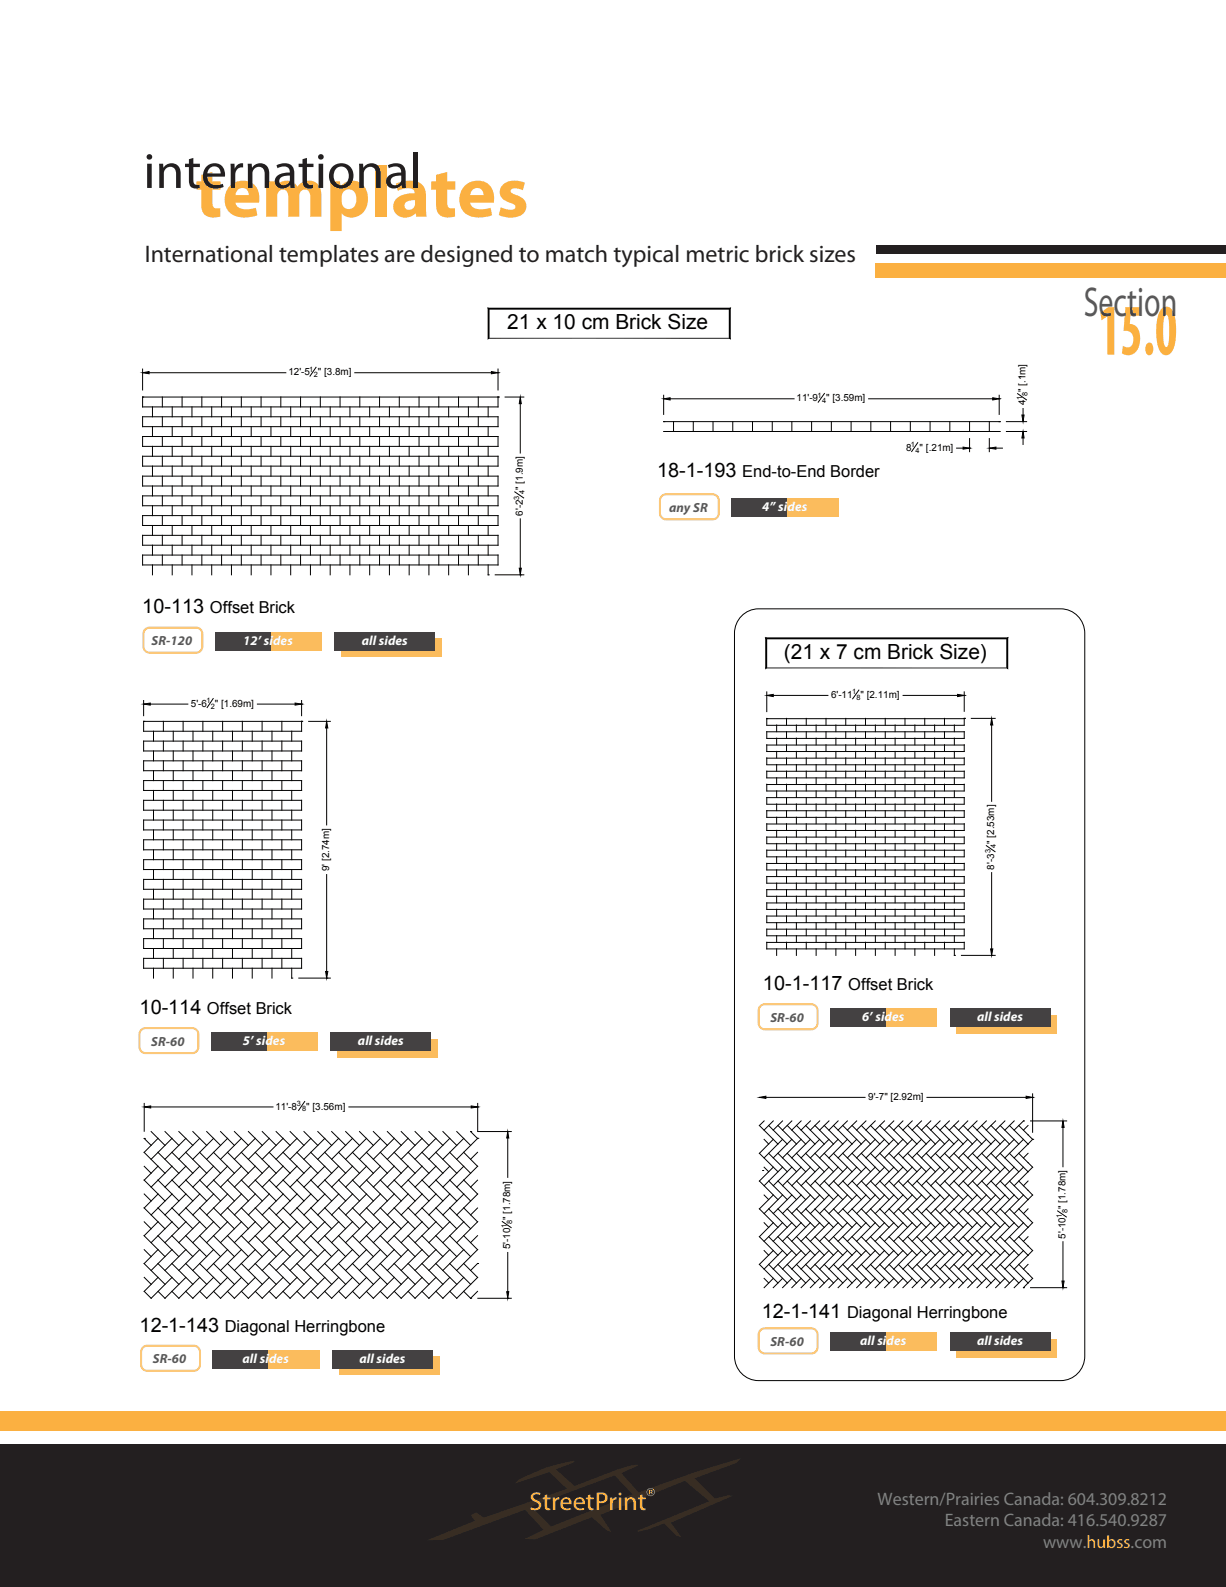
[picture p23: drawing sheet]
<svg xmlns="http://www.w3.org/2000/svg" width="216mm" height="279mm" viewBox="0 0 216 279" stroke-linecap="round" stroke-linejoin="round" font-family="sans-serif">
<defs><g id="words">
<text font-size="12.9" fill="#fbb040" x="193.4" y="62.4">15.0</text>
<text font-size="12.7" fill="#fbb041" x="34.4" y="38.2">templates</text>
<text font-size="8.8" fill="#231f20" x="25.2" y="33.1">international</text>
<text font-size="7.4" fill="#231f20" x="190.8" y="55.6">Section</text>
<text font-size="4.5" fill="#fbb041" x="93.2" y="265.8">StreetPrint</text>
<text font-size="4.2" fill="#231f20" x="25.5" y="46">International templates are designed to match typical metric brick sizes</text>
<g font-size="3.7" fill="#010101">
<text x="89.3" y="58">21 x 10 cm Brick Size</text>
<text x="138" y="116">(21 x 7 cm Brick Size)</text>
</g>
<g font-size="3.5" fill="#010101">
<text x="115.7" y="84">18-1-193</text>
<text x="25.1" y="108">10-113</text>
<text x="24.6" y="178.5">10-114</text>
<text x="134.4" y="174.3">10-1-117</text>
<text x="134.1" y="232">12-1-141</text>
<text x="24.6" y="234.5">12-1-143</text>
</g>
<g font-size="3.2" fill="#808285">
<text x="154.5" y="265">Western/Prairies Canada: 604.309.8212</text>
<text x="166.4" y="268.7">Eastern Canada: 416.540.9287</text>
<text x="183.7" y="272.5">www.hubss.com</text>
</g>
<g font-size="2.9" fill="#010101">
<text x="130.7" y="84">End-to-End Border</text>
<text x="37" y="108">Offset Brick</text>
<text x="36.4" y="178.5">Offset Brick</text>
<text x="149.4" y="174.3">Offset Brick</text>
<text x="149.2" y="232">Diagonal Herringbone</text>
<text x="39.6" y="234.5">Diagonal Herringbone</text>
</g>
<g font-size="2.3" fill="#231f20">
<text x="117.8" y="90.1">any SR</text>
<text x="26.7" y="113.6">SR-120</text>
<text x="135.7" y="179.9">SR-60</text>
<text x="26.6" y="184.1">SR-60</text>
<text x="26.9" y="240">SR-60</text>
<text x="135.7" y="236.9">SR-60</text>
</g>
<g font-size="2.3" fill="#fff">
<text x="134.2" y="90">4” sides</text>
<text x="42.8" y="113.5">12’ sides</text>
<text x="63.7" y="113.5">all sides</text>
<text x="151.8" y="179.8">6’ sides</text>
<text x="172.1" y="179.8">all sides</text>
<text x="42.8" y="184">5’ sides</text>
<text x="63" y="184">all sides</text>
<text x="42.7" y="239.9">all sides</text>
<text x="63.3" y="239.9">all sides</text>
<text x="151.5" y="236.8">all sides</text>
<text x="172.1" y="236.8">all sides</text>
</g>
<g font-size="1.8" fill="#010101">
<text x="33.6" y="124.4">5'-6</text>
<text x="37.8" y="124.4">&quot; [1.69m]</text>
</g>
<g font-size="1.7" fill="#010101">
<text x="50.8" y="66.1">12'-5</text>
<text x="56" y="66.1">&quot; [3.8m]</text>
<text x="140.3" y="70.7">11'-9</text>
<text x="145.5" y="70.7">&quot; [3.59m]</text>
<text x="180.6" y="71.3" transform="rotate(-90 180.6 71.3)">4</text>
<text x="180.6" y="69" transform="rotate(-90 180.6 69)">&quot; [.1m]</text>
<text x="159.6" y="79.4">8</text>
<text x="161.9" y="79.4">&quot; [.21m]</text>
<text x="92.1" y="86.3" transform="rotate(-90 92.1 86.3)">&quot; [1.9m]</text>
<text x="92.1" y="90.8" transform="rotate(-90 92.1 90.8)">6'-2</text>
<text x="146.3" y="122.9">6'-11</text>
<text x="151.5" y="122.9">&quot; [2.11m]</text>
<text x="175.1" y="148.6" transform="rotate(-90 175.1 148.6)">&quot; [2.53m]</text>
<text x="58" y="153.4" transform="rotate(-90 58 153.4)">9' [2.74m]</text>
<text x="175.1" y="153.1" transform="rotate(-90 175.1 153.1)">8'-3</text>
<text x="48.5" y="195.3">11'-8</text>
<text x="53.9" y="195.3">&quot; [3.56m]</text>
<text x="152.9" y="193.7">9'-7&quot; [2.92m]</text>
<text x="89.9" y="214.8" transform="rotate(-90 89.9 214.8)">&quot; [1.78m]</text>
<text x="187.6" y="212.9" transform="rotate(-90 187.6 212.9)">&quot; [1.78m]</text>
<text x="89.9" y="220" transform="rotate(-90 89.9 220)">5'-10</text>
<text x="187.6" y="218.1" transform="rotate(-90 187.6 218.1)">5'-10</text>
</g>
<g font-size="1.3" fill="#010101">
<text x="54.5" y="65.4">1</text>
<text x="55.2" y="66.4">2</text>
<text x="144" y="70.1">1</text>
<text x="144.8" y="71">4</text>
<text x="180" y="70.5" transform="rotate(-90 180 70.5)">1</text>
<text x="180.9" y="69.7" transform="rotate(-90 180.9 69.7)">8</text>
<text x="160.4" y="78.7">1</text>
<text x="161.2" y="79.7">4</text>
<text x="91.4" y="88" transform="rotate(-90 91.4 88)">3</text>
<text x="92.4" y="87" transform="rotate(-90 92.4 87)">4</text>
<text x="36.4" y="123.8">1</text>
<text x="37.1" y="124.8">2</text>
<text x="150.1" y="122.3">1</text>
<text x="150.8" y="123.2">8</text>
<text x="175.4" y="149.3" transform="rotate(-90 175.4 149.3)">4</text>
<text x="174.5" y="150.3" transform="rotate(-90 174.5 150.3)">3</text>
<text x="52.3" y="194.7">3</text>
<text x="53.2" y="195.7">8</text>
<text x="90.2" y="215.5" transform="rotate(-90 90.2 215.5)">8</text>
<text x="187" y="214.4" transform="rotate(-90 187 214.4)">1</text>
<text x="188" y="213.6" transform="rotate(-90 188 213.6)">8</text>
<text x="89.2" y="216.3" transform="rotate(-90 89.2 216.3)">1</text>
</g>
</g></defs>
<path d="M0 254.3h215.9v25.1h-215.9z" fill="#231f20"/>
<path d="M114.4 262.4v.3l.3-.1v-.2zM114.3 262.3l.6 .1v.3h-.2l.2 .4h-.1l-.1-.3h-.2h-.1v.3h-.1zM114 262.7a.61 .61 0 0 0 1.2 0 .61 .61 0 0 0-1.2 0zM113.9 262.7a.72 .72 0 0 1 1.4 0 .72 .72 0 0 1-1.4 0z" fill="#fbb041"/>
<path d="M93.5 265.2l14.7-5.4 3.2 3.3-14.4 5.6zM75.2 271.2a8.6 8.6 0 0 0 5.1-.9l12.2-4.5 3.2 3.5-3.3 1.6a5.6 5.6 0 0 0 4-.7l7.8-3.1 1.9 1.7a3.1 3.1 0 0 0 1.6 1l-2-3.1 14.9-6 4.3 3.6-12.7 5.2 .1 .2 2-.5 2.7-1 1.1 1.1a2.84 2.84 0 0 0 1.9 1.3l-1.9-2.5 11-4.8a6.4 6.4 0 0 0-2.9 .5h-.3l-3.6-3.5 5.5-2a4.6 4.6 0 0 0 2.7-1.6 181.8 181.8 0 0 0-18 6.1l-3.1-3.5 3-1.3-.1-.2a33.7 33.7 0 0 0-7.9 2.6l-3.2 1.2-3.3-2.9 3.3-1.4-.1-.1h-.2a31 31 0 0 0-9.5 3.3l-.8 .7 6.1-2 3.1 2.9-14.6 5.1-1.3-.9-1 .4 .7 1.1z" fill="#fbb040"/>
<g fill="#fbb041">
<path d="M-.1 248.4h216v3.5h-216z"/>
<path d="M154.2 46.3h61.7v2.5h-61.7z"/>
</g>
<path d="M154.2 43.2h61.7v1.5h-61.7z" fill="#231f20"/>
<path d="M47 111.2h9.6v3.3h-9.6z" fill="#fbb040"/>
<path d="M37.8 111.2h9.8v3.3h-9.8z" fill="#231f20"/>
<path d="M60.1 112.4h17.6v3.3h-17.6z" fill="#fbb040"/>
<path d="M58.9 111.2h17.7v3.3h-17.7z" fill="#231f20"/>
<path d="M25.7 110.7l.6-.2h8.2a1.08 1.08 0 0 1 1.1 1.1v2.2a1.08 1.08 0 0 1-1.1 1.1h-8.2a1.08 1.08 0 0 1-1-1.1v-2.2v-.4z" fill="none" stroke="#fbb040" stroke-width=".35"/>
<path d="M138 87.7h9.7v3.3h-9.7z" fill="#fbb040"/>
<path d="M128.8 87.7h9.8v3.3h-9.8z" fill="#231f20"/>
<path d="M116.7 87.2l.6-.2h8.2a1.08 1.08 0 0 1 1.1 1.1v2.3a1.08 1.08 0 0 1-1.1 1h-8.2a1.08 1.08 0 0 1-1.1-1v-2.3l.1-.3z" fill="none" stroke="#fbb040" stroke-width=".35"/>
<path d="M46.3 181.7h9.6v3.3h-9.6z" fill="#fbb040"/>
<path d="M37.1 181.7h9.8v3.3h-9.8z" fill="#231f20"/>
<path d="M59.4 182.9h17.6v3.3h-17.6z" fill="#fbb040"/>
<path d="M58.2 181.7h17.7v3.3h-17.7z" fill="#231f20"/>
<path d="M25 181.2l.6-.2h8.2a1.08 1.08 0 0 1 1.1 1.1v2.2a1.08 1.08 0 0 1-1.1 1.1h-8.2a1.08 1.08 0 0 1-1-1.1v-2.2v-.4z" fill="none" stroke="#fbb040" stroke-width=".35"/>
<path d="M155.4 177.5h9.6v3.3h-9.6z" fill="#fbb040"/>
<path d="M146.2 177.5h9.7v3.3h-9.7z" fill="#231f20"/>
<path d="M168.5 178.7h17.6v3.3h-17.6z" fill="#fbb040"/>
<path d="M167.3 177.5h17.7v3.3h-17.7z" fill="#231f20"/>
<path d="M134 177l.7-.2h8.2a1.08 1.08 0 0 1 1.1 1.1v2.2a1.08 1.08 0 0 1-1.1 1.1h-8.2a1.08 1.08 0 0 1-1.1-1.1v-2.2l.1-.4z" fill="none" stroke="#fbb040" stroke-width=".35"/>
<path d="M155.4 234.6h9.6v3.3h-9.6z" fill="#fbb040"/>
<path d="M146.2 234.6h9.7v3.3h-9.7z" fill="#231f20"/>
<path d="M168.5 235.7h17.6v3.3h-17.6z" fill="#fbb040"/>
<path d="M167.3 234.6h17.7v3.3h-17.7z" fill="#231f20"/>
<path d="M134 234.1l.7-.2h8.2a1.08 1.08 0 0 1 1.1 1v2.3a1.08 1.08 0 0 1-1.1 1.1h-8.2a1.08 1.08 0 0 1-1.1-1.1v-2.3l.1-.3z" fill="none" stroke="#fbb040" stroke-width=".35"/>
<path d="M46.6 237.6h9.6v3.3h-9.6z" fill="#fbb040"/>
<path d="M37.4 237.6h9.8v3.3h-9.8z" fill="#231f20"/>
<path d="M59.7 238.8h17.6v3.3h-17.6z" fill="#fbb040"/>
<path d="M58.5 237.6h17.7v3.3h-17.7z" fill="#231f20"/>
<path d="M25.3 237.1l.6-.2h8.2a1.08 1.08 0 0 1 1.1 1.1v2.3a1.08 1.08 0 0 1-1.1 1h-8.2a1.08 1.08 0 0 1-1-1v-2.3v-.3z" fill="none" stroke="#fbb040" stroke-width=".35"/>
<g fill="none" stroke="#010101" stroke-width=".18">
<path d="M25.1 69.9h62.6v1.7h-62.6zM25.1 73.4h62.6v1.7h-62.6zM25.1 76.9h62.6v1.7h-62.6zM25.1 65v3.7M26.3 65.6h24M26.9 71.6v1.8M26.9 75.1v1.8M26.9 78.6v1.7M28.6 69.9v1.7M28.6 73.4v1.7M28.6 76.9v1.7M30.3 71.6v1.8"/>
<path d="M30.3 75.1v1.8M30.3 78.6v1.7M32.1 69.9v1.7M32.1 73.4v1.7M32.1 76.9v1.7M33.8 71.6v1.8M33.8 75.1v1.8M33.8 78.6v1.7M35.5 69.9v1.7M35.5 73.4v1.7M35.5 76.9v1.7M37.3 71.6v1.8"/>
<path d="M37.3 75.1v1.8M37.3 78.6v1.7M39 69.9v1.7M39 73.4v1.7M39 76.9v1.7M40.8 71.6v1.8M40.8 75.1v1.8M40.8 78.6v1.7M42.5 69.9v1.7M42.5 73.4v1.7M42.5 76.9v1.7M44.2 71.6v1.8"/>
<path d="M44.2 75.1v1.8M44.2 78.6v1.7M46 69.9v1.7M46 73.4v1.7M46 76.9v1.7M47.7 71.6v1.8M47.7 75.1v1.8M47.7 78.6v1.7M49.5 69.9v1.7M49.5 73.4v1.7M49.5 76.9v1.7M51.2 71.6v1.8"/>
<path d="M51.2 75.1v1.8M51.2 78.6v1.7M52.9 69.9v1.7M52.9 73.4v1.7M52.9 76.9v1.7M54.7 71.6v1.8M54.7 75.1v1.8M54.7 78.6v1.7M56.4 69.9v1.7M56.4 73.4v1.7M56.4 76.9v1.7M58.1 71.6v1.8"/>
<path d="M58.1 75.1v1.8M58.1 78.6v1.7M59.9 69.9v1.7M59.9 73.4v1.7M59.9 76.9v1.7M61.6 71.6v1.8M61.6 75.1v1.8M61.6 78.6v1.7M62.5 65.6h24M63.4 69.9v1.7M63.4 73.4v1.7M63.4 76.9v1.7"/>
<path d="M65.1 71.6v1.8M65.1 75.1v1.8M65.1 78.6v1.7M66.8 69.9v1.7M66.8 73.4v1.7M66.8 76.9v1.7M68.6 71.6v1.8M68.6 75.1v1.8M68.6 78.6v1.7M70.3 69.9v1.7M70.3 73.4v1.7M70.3 76.9v1.7"/>
<path d="M72.1 71.6v1.8M72.1 75.1v1.8M72.1 78.6v1.7M73.8 69.9v1.7M73.8 73.4v1.7M73.8 76.9v1.7M75.5 71.6v1.8M75.5 75.1v1.8M75.5 78.6v1.7M77.3 69.9v1.7M77.3 73.4v1.7M77.3 76.9v1.7"/>
<path d="M79 71.6v1.8M79 75.1v1.8M79 78.6v1.7M80.7 69.9v1.7M80.7 73.4v1.7M80.7 76.9v1.7M82.5 71.6v1.8M82.5 75.1v1.8M82.5 78.6v1.7M84.2 69.9v1.7M84.2 73.4v1.7M84.2 76.9v1.7"/>
<path d="M86 71.6v1.8M86 75.1v1.8M86 78.6v1.7M87.7 65v3.7M25.1 80.3h62.6v1.8h-62.6zM25.1 83.8h62.6v1.8h-62.6zM25.1 87.3h62.6v1.7h-62.6zM25.1 90.8h62.6v1.7h-62.6zM25.1 94.3h62.6v1.7h-62.6zM25.1 97.7h62.6v1.8h-62.6zM26.9 82.1v1.7M26.9 85.6v1.7"/>
<path d="M26.9 89v1.8M26.9 92.5v1.8M26.9 96v1.7M26.9 99.5v1.7M28.6 80.3v1.8M28.6 83.8v1.8M28.6 87.3v1.7M28.6 90.8v1.7M28.6 94.3v1.7M28.6 97.7v1.8M30.3 82.1v1.7M30.3 85.6v1.7"/>
<path d="M30.3 89v1.8M30.3 92.5v1.8M30.3 96v1.7M30.3 99.5v1.7M32.1 80.3v1.8M32.1 83.8v1.8M32.1 87.3v1.7M32.1 90.8v1.7M32.1 94.3v1.7M32.1 97.7v1.8M33.8 82.1v1.7M33.8 85.6v1.7"/>
<path d="M33.8 89v1.8M33.8 92.5v1.8M33.8 96v1.7M33.8 99.5v1.7M35.5 80.3v1.8M35.5 83.8v1.8M35.5 87.3v1.7M35.5 90.8v1.7M35.5 94.3v1.7M35.5 97.7v1.8M37.3 82.1v1.7M37.3 85.6v1.7"/>
<path d="M37.3 89v1.8M37.3 92.5v1.8M37.3 96v1.7M37.3 99.5v1.7M39 80.3v1.8M39 83.8v1.8M39 87.3v1.7M39 90.8v1.7M39 94.3v1.7M39 97.7v1.8M40.8 82.1v1.7M40.8 85.6v1.7"/>
<path d="M40.8 89v1.8M40.8 92.5v1.8M40.8 96v1.7M40.8 99.5v1.7M42.5 80.3v1.8M42.5 83.8v1.8M42.5 87.3v1.7M42.5 90.8v1.7M42.5 94.3v1.7M42.5 97.7v1.8M44.2 82.1v1.7M44.2 85.6v1.7"/>
<path d="M44.2 89v1.8M44.2 92.5v1.8M44.2 96v1.7M44.2 99.5v1.7M46 80.3v1.8M46 83.8v1.8M46 87.3v1.7M46 90.8v1.7M46 94.3v1.7M46 97.7v1.8M47.7 82.1v1.7M47.7 85.6v1.7"/>
<path d="M47.7 89v1.8M47.7 92.5v1.8M47.7 96v1.7M47.7 99.5v1.7M49.5 80.3v1.8M49.5 83.8v1.8M49.5 87.3v1.7M49.5 90.8v1.7M49.5 94.3v1.7M49.5 97.7v1.8M51.2 82.1v1.7M51.2 85.6v1.7"/>
<path d="M51.2 89v1.8M51.2 92.5v1.8M51.2 96v1.7M51.2 99.5v1.7M52.9 80.3v1.8M52.9 83.8v1.8M52.9 87.3v1.7M52.9 90.8v1.7M52.9 94.3v1.7M52.9 97.7v1.8M54.7 82.1v1.7M54.7 85.6v1.7"/>
<path d="M54.7 89v1.8M54.7 92.5v1.8M54.7 96v1.7M54.7 99.5v1.7M56.4 80.3v1.8M56.4 83.8v1.8M56.4 87.3v1.7M56.4 90.8v1.7M56.4 94.3v1.7M56.4 97.7v1.8M58.1 82.1v1.7M58.1 85.6v1.7"/>
<path d="M58.1 89v1.8M58.1 92.5v1.8M58.1 96v1.7M58.1 99.5v1.7M59.9 80.3v1.8M59.9 83.8v1.8M59.9 87.3v1.7M59.9 90.8v1.7M59.9 94.3v1.7M59.9 97.7v1.8M61.6 82.1v1.7M61.6 85.6v1.7"/>
<path d="M61.6 89v1.8M61.6 92.5v1.8M61.6 96v1.7M61.6 99.5v1.7M63.4 80.3v1.8M63.4 83.8v1.8M63.4 87.3v1.7M63.4 90.8v1.7M63.4 94.3v1.7M63.4 97.7v1.8M65.1 82.1v1.7M65.1 85.6v1.7"/>
<path d="M65.1 89v1.8M65.1 92.5v1.8M65.1 96v1.7M65.1 99.5v1.7M66.8 80.3v1.8M66.8 83.8v1.8M66.8 87.3v1.7M66.8 90.8v1.7M66.8 94.3v1.7M66.8 97.7v1.8M68.6 82.1v1.7M68.6 85.6v1.7"/>
<path d="M68.6 89v1.8M68.6 92.5v1.8M68.6 96v1.7M68.6 99.5v1.7M70.3 80.3v1.8M70.3 83.8v1.8M70.3 87.3v1.7M70.3 90.8v1.7M70.3 94.3v1.7M70.3 97.7v1.8M72.1 82.1v1.7M72.1 85.6v1.7"/>
<path d="M72.1 89v1.8M72.1 92.5v1.8M72.1 96v1.7M72.1 99.5v1.7M73.8 80.3v1.8M73.8 83.8v1.8M73.8 87.3v1.7M73.8 90.8v1.7M73.8 94.3v1.7M73.8 97.7v1.8M75.5 82.1v1.7M75.5 85.6v1.7"/>
<path d="M75.5 89v1.8M75.5 92.5v1.8M75.5 96v1.7M75.5 99.5v1.7M77.3 80.3v1.8M77.3 83.8v1.8M77.3 87.3v1.7M77.3 90.8v1.7M77.3 94.3v1.7M77.3 97.7v1.8M79 82.1v1.7M79 85.6v1.7"/>
<path d="M79 89v1.8M79 92.5v1.8M79 96v1.7M79 99.5v1.7M80.7 80.3v1.8M80.7 83.8v1.8M80.7 87.3v1.7M80.7 90.8v1.7M80.7 94.3v1.7M80.7 97.7v1.8M82.5 82.1v1.7M82.5 85.6v1.7"/>
<path d="M82.5 89v1.8M82.5 92.5v1.8M82.5 96v1.7M82.5 99.5v1.7M84.2 80.3v1.8M84.2 83.8v1.8M84.2 87.3v1.7M84.2 90.8v1.7M84.2 94.3v1.7M84.2 97.7v1.8M86 82.1v1.7M86 85.6v1.7"/>
<path d="M86 89v1.8M86 92.5v1.8M86 96v1.7M86 99.5v1.7M25.3 127h27.8v1.7h-27.8zM25.3 130.5h27.8v1.7h-27.8zM25.3 134h27.8v1.7h-27.8zM25.3 137.4h27.8v1.8h-27.8zM27 128.7v1.8M27 132.2v1.8M27 135.7v1.7M27 139.2v1.7"/>
<path d="M28.8 127v1.7M28.8 130.5v1.7M28.8 134v1.7M28.8 137.4v1.8M30.5 128.7v1.8M30.5 132.2v1.8M30.5 135.7v1.7M30.5 139.2v1.7M32.2 127v1.7M32.2 130.5v1.7M32.2 134v1.7M32.2 137.4v1.8"/>
<path d="M34 128.7v1.8M34 132.2v1.8M34 135.7v1.7M34 139.2v1.7M35.7 127v1.7M35.7 130.5v1.7M35.7 134v1.7M35.7 137.4v1.8M37.5 128.7v1.8M37.5 132.2v1.8M37.5 135.7v1.7M37.5 139.2v1.7"/>
<path d="M39.2 127v1.7M39.2 130.5v1.7M39.2 134v1.7M39.2 137.4v1.8M40.9 128.7v1.8M40.9 132.2v1.8M40.9 135.7v1.7M40.9 139.2v1.7M42.7 127v1.7M42.7 130.5v1.7M42.7 134v1.7M42.7 137.4v1.8"/>
<path d="M44.4 128.7v1.8M44.4 132.2v1.8M44.4 135.7v1.7M44.4 139.2v1.7M46.2 127v1.7M46.2 130.5v1.7M46.2 134v1.7M46.2 137.4v1.8M47.9 128.7v1.8M47.9 132.2v1.8M47.9 135.7v1.7M47.9 139.2v1.7"/>
<path d="M49.6 127v1.7M49.6 130.5v1.7M49.6 134v1.7M49.6 137.4v1.8M51.4 128.7v1.8M51.4 132.2v1.8M51.4 135.7v1.7M51.4 139.2v1.7M25.3 140.9h27.8v1.7h-27.8zM25.3 144.4h27.8v1.7h-27.8zM25.3 147.9h27.8v1.7h-27.8zM25.3 151.4h27.8v1.7h-27.8z"/>
<path d="M25.3 154.8h27.8v1.8h-27.8zM25.3 158.3h27.8v1.7h-27.8zM27 142.6v1.8M27 146.1v1.8M27 149.6v1.8M27 153.1v1.7M27 156.6v1.7M28.8 140.9v1.7M28.8 144.4v1.7M28.8 147.9v1.7M28.8 151.4v1.7M28.8 154.8v1.8"/>
<path d="M28.8 158.3v1.7M30.5 142.6v1.8M30.5 146.1v1.8M30.5 149.6v1.8M30.5 153.1v1.7M30.5 156.6v1.7M32.2 140.9v1.7M32.2 144.4v1.7M32.2 147.9v1.7M32.2 151.4v1.7M32.2 154.8v1.8M32.2 158.3v1.7"/>
<path d="M34 142.6v1.8M34 146.1v1.8M34 149.6v1.8M34 153.1v1.7M34 156.6v1.7M35.7 140.9v1.7M35.7 144.4v1.7M35.7 147.9v1.7M35.7 151.4v1.7M35.7 154.8v1.8M35.7 158.3v1.7M37.5 142.6v1.8"/>
<path d="M37.5 146.1v1.8M37.5 149.6v1.8M37.5 153.1v1.7M37.5 156.6v1.7M39.2 140.9v1.7M39.2 144.4v1.7M39.2 147.9v1.7M39.2 151.4v1.7M39.2 154.8v1.8M39.2 158.3v1.7M40.9 142.6v1.8M40.9 146.1v1.8"/>
<path d="M40.9 149.6v1.8M40.9 153.1v1.7M40.9 156.6v1.7M42.7 140.9v1.7M42.7 144.4v1.7M42.7 147.9v1.7M42.7 151.4v1.7M42.7 154.8v1.8M42.7 158.3v1.7M44.4 142.6v1.8M44.4 146.1v1.8M44.4 149.6v1.8"/>
<path d="M44.4 153.1v1.7M44.4 156.6v1.7M46.2 140.9v1.7M46.2 144.4v1.7M46.2 147.9v1.7M46.2 151.4v1.7M46.2 154.8v1.8M46.2 158.3v1.7M47.9 142.6v1.8M47.9 146.1v1.8M47.9 149.6v1.8M47.9 153.1v1.7"/>
<path d="M47.9 156.6v1.7M49.6 140.9v1.7M49.6 144.4v1.7M49.6 147.9v1.7M49.6 151.4v1.7M49.6 154.8v1.8M49.6 158.3v1.7M51.4 142.6v1.8M51.4 146.1v1.8M51.4 149.6v1.8M51.4 153.1v1.7M51.4 156.6v1.7"/>
<path d="M25.3 161.8h27.8v1.7h-27.8zM25.3 165.3h27.8v1.7h-27.8zM25.3 168.7h27.8v1.8h-27.8zM27 160v1.8M27 163.5v1.8M27 167v1.7M27 170.5v1.7M28.8 161.8v1.7M28.8 165.3v1.7M28.8 168.7v1.8M30.5 160v1.8M30.5 163.5v1.8"/>
<path d="M30.5 167v1.7M30.5 170.5v1.7M32.2 161.8v1.7M32.2 165.3v1.7M32.2 168.7v1.8M34 160v1.8M34 163.5v1.8M34 167v1.7M34 170.5v1.7M35.7 161.8v1.7M35.7 165.3v1.7M35.7 168.7v1.8"/>
<path d="M37.5 160v1.8M37.5 163.5v1.8M37.5 167v1.7M37.5 170.5v1.7M39.2 161.8v1.7M39.2 165.3v1.7M39.2 168.7v1.8M40.9 160v1.8M40.9 163.5v1.8M40.9 167v1.7M40.9 170.5v1.7M42.7 161.8v1.7"/>
<path d="M42.7 165.3v1.7M42.7 168.7v1.8M44.4 160v1.8M44.4 163.5v1.8M44.4 167v1.7M44.4 170.5v1.7M46.2 161.8v1.7M46.2 165.3v1.7M46.2 168.7v1.8M47.9 160v1.8M47.9 163.5v1.8M47.9 167v1.7"/>
<path d="M47.9 170.5v1.7M49.6 161.8v1.7M49.6 165.3v1.7M49.6 168.7v1.8M51.4 160v1.8M51.4 163.5v1.8M51.4 167v1.7M51.4 170.5v1.7"/>
</g>
<path d="M25.1 65.6l1.2-.2v.4z" fill="#010101"/>
<path d="M25.1 65.6l1.2-.2v.4z" fill="none" stroke="#010101" stroke-width=".18"/>
<path d="M86.5 65.4l1.2 .2-1.2 .2z" fill="#010101"/>
<path d="M25.1 69.9h.1M55.7 64.7l-1.1 1.5M86.5 65.4l1.2 .2-1.2 .2zM87.7 69.9h.1M87.7 65.6h.1M88.9 69.9h3.3M91.6 71.1v8.7M91.6 91.3v8.7M87.2 101.2h5" fill="none" stroke="#010101" stroke-width=".18"/>
<path d="M91.6 69.9l.2 1.2h-.4z" fill="#010101"/>
<path d="M91.6 69.9l.2 1.2h-.4z" fill="none" stroke="#010101" stroke-width=".18"/>
<path d="M91.4 100h.4l-.2 1.2z" fill="#010101"/>
<path d="M87.7 69.9h.1M90.7 86.6l1.5 1.1M86 101.2h.1M91.4 100h.4l-.2 1.2zM91.6 101.2h.1M25.3 123.3v2.7M26.5 124h6.6M45.3 124h6.7M53.1 123.3v2.7" fill="none" stroke="#010101" stroke-width=".18"/>
<path d="M25.3 124l1.2-.2v.3z" fill="#010101"/>
<path d="M25.3 124l1.2-.2v.3z" fill="none" stroke="#010101" stroke-width=".18"/>
<path d="M52 123.8l1.1 .2-1.1 .1z" fill="#010101"/>
<path d="M25.3 127h.1M37.5 123l-1 1.6M52 123.8l1.1 .2-1.1 .1zM53.1 127h.1M53.1 124h.1M54.4 127h3.8M57.5 128.2v17M57.5 154v17M52.6 172.2h5.6" fill="none" stroke="#010101" stroke-width=".18"/>
<path d="M57.5 127l.2 1.2h-.4z" fill="#010101"/>
<path d="M57.5 127l.2 1.2h-.4z" fill="none" stroke="#010101" stroke-width=".18"/>
<path d="M57.3 171h.4l-.2 1.2z" fill="#010101"/>
<g fill="none" stroke="#010101" stroke-width=".18">
<path d="M116.9 74.2h59.1M116.9 76h59.1M118.6 74.2v1.8M122.1 74.2v1.8M125.6 74.2v1.8M129 74.2v1.8M132.5 74.2v1.8M136 74.2v1.8M139.4 74.2v1.8M142.9 74.2v1.8M146.4 74.2v1.8M149.9 74.2v1.8"/>
<path d="M153.4 74.2v1.8M156.8 74.2v1.8M160.3 74.2v1.8M163.8 74.2v1.8M167.3 74.2v1.8M170.7 74.2v1.8M174.2 74.2v1.8M53.1 127h.1M51.4 172.2h.1M57.3 171h.4l-.2 1.2zM57.5 172.2h.1M25.4 194.3v4.9"/>
<path d="M26.5 194.9h21.6M26.6 199.2l2.5 2.5M29.1 199.2l2.4 2.5M31.5 199.2l2.5 2.5M34 199.2l2.4 2.5M36.4 199.2l2.4 2.5M38.8 199.2l2.5 2.5M41.3 199.2l2.4 2.5M43.7 199.2l2.5 2.5M46.2 199.2l2.4 2.5M48.6 199.2l2.5 2.5M51.1 199.2l2.4 2.5"/>
<path d="M53.5 199.2l2.5 2.5M56 199.2l2.4 2.5M58.4 199.2l2.5 2.5M60.9 199.2l2.4 2.5M61.4 194.9h21.6M63.3 199.2l2.4 2.5M65.7 199.2l2.5 2.5M68.2 199.2l2.5 2.5M70.7 199.2l2.4 2.5M73.1 199.2l2.4 2.5M75.5 199.2l2.5 2.5M78 199.2l2.4 2.5"/>
<path d="M80.4 199.2l2.5 2.5M82.9 199.2l1.2 1.2M84.1 194.3v4.9M25.4 202.9l3.7 3.7M25.4 207.7l3.7 3.7M25.4 217.5l3.7 3.7M25.4 212.6l3.7 3.7M25.4 205.3l1.2 1.3M25.4 210.2l1.2 1.2M25.4 215.1l1.2 1.2M25.4 200.4l1.2 1.3M27.8 207.7l3.7 3.7"/>
<path d="M27.8 202.9l3.7 3.7M27.8 217.5l3.7 3.7M27.8 212.6l3.7 3.7M27.8 210.2l-2.4 2.5M27.8 215.1l-2.4 2.4M27.8 220l-2.4 2.5M27.8 200.4l-2.4 2.5M27.8 205.3l-2.4 2.5M30.3 207.7l3.7 3.7M30.3 212.6l3.7 3.7M30.3 217.5l3.7 3.7M30.3 202.9l3.7 3.7"/>
<path d="M30.3 220l-3.7 3.7M30.3 215.1l-3.7 3.7M30.3 210.2l-3.7 3.7M30.3 200.4l-3.7 3.7M30.3 205.3l-3.7 3.7M32.7 202.9l3.7 3.7M32.7 207.7l3.7 3.7M32.7 212.6l3.7 3.7M32.7 217.5l3.7 3.7M32.7 220l-3.6 3.7M32.7 210.2l-3.6 3.7M32.7 215.1l-3.6 3.7"/>
<path d="M32.7 200.4l-3.6 3.7M32.7 205.3l-3.6 3.7M35.2 212.6l3.6 3.7M35.2 207.7l3.6 3.7M35.2 202.9l3.6 3.7M35.2 217.5l3.6 3.7M35.2 220l-3.7 3.7M35.2 215.1l-3.7 3.7M35.2 210.2l-3.7 3.7M35.2 205.3l-3.7 3.7M35.2 200.4l-3.7 3.7M37.6 207.7l3.7 3.7"/>
<path d="M37.6 212.6l3.7 3.7M37.6 202.9l3.7 3.7M37.6 217.5l3.7 3.7M37.6 220l-3.6 3.7M37.6 210.2l-3.6 3.7M37.6 215.1l-3.6 3.7M37.6 200.4l-3.6 3.7M37.6 205.3l-3.6 3.7M40.1 212.6l3.6 3.7M40.1 202.9l3.6 3.7M40.1 207.7l3.6 3.7M40.1 217.5l3.6 3.7"/>
<path d="M40.1 210.2l-3.7 3.7M40.1 215.1l-3.7 3.7M40.1 220l-3.7 3.7M40.1 205.3l-3.7 3.7M40.1 200.4l-3.7 3.7M42.5 217.5l3.7 3.7M42.5 202.9l3.7 3.7M42.5 207.7l3.7 3.7M42.5 212.6l3.7 3.7M42.5 210.2l-3.7 3.7M42.5 215.1l-3.7 3.7M42.5 220l-3.7 3.7"/>
<path d="M42.5 205.3l-3.7 3.7M42.5 200.4l-3.7 3.7M44.9 217.5l3.7 3.7M44.9 207.7l3.7 3.7M44.9 202.9l3.7 3.7M44.9 212.6l3.7 3.7M45 210.2l-3.7 3.7M45 220l-3.7 3.7M45 205.3l-3.7 3.7M45 215.1l-3.7 3.7M45 200.4l-3.7 3.7M47.4 202.9l3.7 3.7"/>
<path d="M47.4 207.7l3.7 3.7M47.4 212.6l3.7 3.7M47.4 217.5l3.7 3.7M47.4 205.3l-3.7 3.7M47.4 215.1l-3.7 3.7M47.4 220l-3.7 3.7M47.4 200.4l-3.7 3.7M47.4 210.2l-3.7 3.7M49.8 202.9l3.7 3.7M49.8 212.6l3.7 3.7M49.8 207.7l3.7 3.7M49.8 217.5l3.7 3.7"/>
<path d="M49.9 205.3l-3.7 3.7M49.9 210.2l-3.7 3.7M49.9 215.1l-3.7 3.7M49.9 200.4l-3.7 3.7M49.9 220l-3.7 3.7M52.3 207.7l3.7 3.7M52.3 202.9l3.7 3.7M52.3 212.6l3.7 3.7M52.3 217.5l3.7 3.7M52.3 205.3l-3.7 3.7M52.3 210.2l-3.7 3.7M52.3 215.1l-3.7 3.7"/>
<path d="M52.3 220l-3.7 3.7M52.3 200.4l-3.7 3.7M54.7 207.7l3.7 3.7M54.7 217.5l3.7 3.7M54.7 202.9l3.7 3.7M54.7 212.6l3.7 3.7M54.7 220l-3.6 3.7M54.7 210.2l-3.6 3.7M54.7 215.1l-3.6 3.7M54.7 200.4l-3.6 3.7M54.7 205.3l-3.6 3.7M57.2 212.6l3.7 3.7"/>
<path d="M57.2 202.9l3.7 3.7M57.2 207.7l3.7 3.7M57.2 217.5l3.7 3.7M57.2 200.4l-3.7 3.7M57.2 205.3l-3.7 3.7M57.2 215.1l-3.7 3.7M57.2 220l-3.7 3.7M57.2 210.2l-3.7 3.7M59.6 212.6l3.7 3.7M59.6 207.7l3.7 3.7M59.6 217.5l3.7 3.7M59.6 202.9l3.7 3.7"/>
<path d="M59.7 205.3l-3.7 3.7M59.7 200.4l-3.7 3.7M59.7 220l-3.7 3.7M59.7 210.2l-3.7 3.7M59.7 215.1l-3.7 3.7M62.1 207.7l3.6 3.7M62.1 202.9l3.6 3.7M62.1 212.6l3.6 3.7M62.1 217.5l3.6 3.7M62.1 200.4l-3.7 3.7M62.1 205.3l-3.7 3.7M62.1 220l-3.7 3.7"/>
<path d="M62.1 210.2l-3.7 3.7M62.1 215.1l-3.7 3.7M64.5 202.9l3.7 3.7M64.5 217.5l3.7 3.7M64.5 212.6l3.7 3.7M64.5 207.7l3.7 3.7M64.6 200.4l-3.7 3.7M64.6 215.1l-3.7 3.7M64.6 220l-3.7 3.7M64.6 205.3l-3.7 3.7M64.6 210.2l-3.7 3.7M67 212.6l3.7 3.7"/>
<path d="M67 207.7l3.7 3.7M67 202.9l3.7 3.7M67 217.5l3.7 3.7M67 200.4l-3.7 3.7M67 215.1l-3.7 3.7M67 220l-3.7 3.7M67 205.3l-3.7 3.7M67 210.2l-3.7 3.7M69.4 207.7l3.7 3.7M69.4 202.9l3.7 3.7M69.4 217.5l3.7 3.7M69.4 212.6l3.7 3.7"/>
<path d="M69.4 210.2l-3.7 3.7M69.4 200.4l-3.7 3.7M69.4 205.3l-3.7 3.7M69.4 220l-3.7 3.7M69.4 215.1l-3.7 3.7M71.9 207.7l3.6 3.7M71.9 212.6l3.6 3.7M71.9 217.5l3.6 3.7M71.9 202.9l3.6 3.7M71.9 210.2l-3.7 3.7M71.9 215.1l-3.7 3.7M71.9 220l-3.7 3.7"/>
<path d="M71.9 200.4l-3.7 3.7M71.9 205.3l-3.7 3.7M74.3 212.6l3.7 3.7M74.3 207.7l3.7 3.7M74.3 202.9l3.7 3.7M74.3 217.5l3.7 3.7M74.3 205.3l-3.6 3.7M74.3 210.2l-3.6 3.7M74.3 200.4l-3.6 3.7M74.3 215.1l-3.6 3.7M74.3 220l-3.6 3.7M76.8 207.7l3.6 3.7"/>
<path d="M76.8 212.6l3.6 3.7M76.8 217.5l3.6 3.7M76.8 202.9l3.6 3.7M76.8 220l-3.7 3.7M76.8 205.3l-3.7 3.7M76.8 210.2l-3.7 3.7M76.8 200.4l-3.7 3.7M76.8 215.1l-3.7 3.7M79.2 212.6l3.7 3.7M79.2 207.7l3.7 3.7M79.2 217.5l3.7 3.7M79.2 202.9l3.7 3.7"/>
<path d="M79.2 200.4l-3.7 3.7M79.2 210.2l-3.7 3.7M79.2 220l-3.7 3.7M79.2 205.3l-3.7 3.7M79.2 215.1l-3.7 3.7M81.7 207.7l2.4 2.5M81.7 212.6l2.4 2.5M81.7 217.5l2.4 2.5M81.7 202.9l2.4 2.4M81.7 220l-3.7 3.7M81.7 210.2l-3.7 3.7M81.7 215.1l-3.7 3.7"/>
<path d="M81.7 200.4l-3.7 3.7M81.7 205.3l-3.7 3.7M84.1 212.7l-1.2 1.2M84.1 202.9l-1.2 1.2M84.1 207.8l-1.2 1.2M84.1 217.5l-1.2 1.3M84.1 200.4l-3.7 3.7M84.1 205.3l-3.7 3.7M84.1 210.2l-3.7 3.7M84.1 215.1l-3.7 3.7M84.1 220l-3.7 3.7M25.4 222.5l3.7 3.6"/>
<path d="M25.4 224.9l1.2 1.2M25.4 220l1.2 1.2M27.8 222.5l3.7 3.6M27.8 224.9l-2.4 2.5 1.2 1.2 3.7-3.7M30.3 222.5l3.7 3.6M32.7 222.5l3.7 3.6M32.7 224.9l-3.6 3.7-1.3-1.2M35.2 222.5l3.6 3.6M35.2 224.9l-3.7 3.7-1.2-1.2M37.6 222.5l3.7 3.6M37.6 224.9l-3.6 3.7-1.3-1.2M40.1 222.5l3.6 3.6"/>
<path d="M40.1 224.9l-3.7 3.7-1.2-1.2M42.5 222.5l3.7 3.6M42.5 224.9l-3.7 3.7-1.2-1.2M44.9 222.5l3.7 3.6M45 224.9l-3.7 3.7-1.2-1.2M47.4 222.5l3.7 3.6M47.4 224.9l-3.7 3.7-1.2-1.2M49.8 222.5l3.7 3.6M49.9 224.9l-3.7 3.7-1.2-1.2M52.3 222.5l3.7 3.6M52.3 224.9l-3.7 3.7-1.2-1.2M54.7 222.5l3.7 3.6"/>
<path d="M54.7 224.9l-3.6 3.7-1.3-1.2M57.2 222.5l3.7 3.6M57.2 224.9l-3.7 3.7-1.2-1.2M59.6 222.5l3.7 3.6M59.7 224.9l-3.7 3.7-1.3-1.2M62.1 222.5l3.6 3.6M62.1 224.9l-3.7 3.7-1.2-1.2M64.5 222.5l3.7 3.6M64.6 224.9l-3.7 3.7-1.2-1.2M67 222.5l3.7 3.6M67 224.9l-3.7 3.7-1.2-1.2M69.4 222.5l3.7 3.6"/>
<path d="M69.4 224.9l-3.7 3.7-1.2-1.2M71.9 222.5l3.6 3.6M71.9 224.9l-3.7 3.7-1.2-1.2M74.3 222.5l3.7 3.6M74.3 224.9l-3.6 3.7-1.3-1.2M76.8 222.5l3.6 3.6M76.8 224.9l-3.7 3.7-1.2-1.2M79.2 222.5l3.7 3.6M79.2 224.9l-3.7 3.7-1.2-1.2M81.7 227.4l1.2 1.2 1.2-1.2M81.7 222.5l2.4 2.4M81.7 224.9l-3.7 3.7-1.2-1.2"/>
<path d="M84.1 222.5l-1.2 1.2M84.1 222.5h.1M84.1 224.9l-3.7 3.7-1.2-1.2"/>
</g>
<path d="M25.4 194.9l1.1-.2v.4z" fill="#010101"/>
<path d="M25.4 194.9l1.1-.2v.4z" fill="none" stroke="#010101" stroke-width=".18"/>
<path d="M83 194.7l1.1 .2-1.1 .2z" fill="#010101"/>
<path d="M116.9 69.6v3.4M118 70.2h21.8M153 70.2h21.8M176 69.6v3.4M53.7 193.9l-1.1 1.6M83 194.7l1.1 .2-1.1 .2zM84.1 194.9h.1M25.4 200.4h.1M84.1 200.4h.1" fill="none" stroke="#010101" stroke-width=".18"/>
<path d="M116.9 70.2l1.1-.2v.4z" fill="#010101"/>
<path d="M116.9 70.2l1.1-.2v.4z" fill="none" stroke="#010101" stroke-width=".18"/>
<path d="M174.8 70l1.2 .2-1.2 .2z" fill="#010101"/>
<path d="M116.9 74.2h.1M145.2 69.3l-1.1 1.5M174.8 70l1.2 .2-1.2 .2zM176 74.2h.1M176 70.2h.1M84.1 199.2h5.9M89.4 200.4v6.9M84.1 228.6h5.9M89.4 220.5v6.9" fill="none" stroke="#010101" stroke-width=".18"/>
<path d="M89.4 199.2l.2 1.2h-.4z" fill="#010101"/>
<path d="M89.4 199.2l.2 1.2h-.4z" fill="none" stroke="#010101" stroke-width=".18"/>
<path d="M89.2 227.4h.4l-.2 1.2z" fill="#010101"/>
<g fill="none" stroke="#010101" stroke-width=".18">
<path d="M135 127.7h34.8M135 130v-1.2h34.8v1.2M135 130h34.8M135 131.2h34.8M135 131.1v1.2h34.8v-1.2M135 133.5h34.8M135 134.6h34.8M135 136.9v-1.1h34.8v1.1M135 137h34.8M135 138.1h34.8M135 138.1v1.2h34.8v-1.2M135 126.5h34.8"/>
<path d="M135 121.8v3.5M135 126.5v1.1M135 133.4v1.2M136.2 122.4h9.6M136.8 127.6v1.2M136.8 130v1.1M136.8 132.3v1.1M136.8 134.6v1.2M136.8 136.9v1.2M136.8 139.2v1.2M138.5 126.5v1.1M138.5 128.8v1.2"/>
<path d="M138.5 131.1v1.2M138.5 133.4v1.2M138.5 135.8v1.1M138.5 138.1v1.1M140.2 127.6v1.2M140.2 130v1.1M140.2 132.3v1.1M140.2 134.6v1.2M140.2 136.9v1.2M140.2 139.2v1.2M142 126.5v1.1M142 128.8v1.2"/>
<path d="M142 131.1v1.2M142 133.4v1.2M142 135.8v1.1M142 138.1v1.1M143.7 127.6v1.2M143.7 130v1.1M143.7 132.3v1.1M143.7 134.6v1.2M143.7 136.9v1.2M143.7 139.2v1.2M145.5 126.5v1.1M145.5 128.8v1.2"/>
<path d="M145.5 131.1v1.2M145.5 133.4v1.2M145.5 135.8v1.1M145.5 138.1v1.1M147.2 127.6v1.2M147.2 130v1.1M147.2 132.3v1.1M147.2 134.6v1.2M147.2 136.9v1.2M147.2 139.2v1.2M148.9 126.5v1.1M148.9 128.8v1.2"/>
<path d="M148.9 131.1v1.2M148.9 133.4v1.2M148.9 135.8v1.1M148.9 138.1v1.1M150.7 127.6v1.2M150.7 130v1.1M150.7 132.3v1.1M150.7 134.6v1.2M150.7 136.9v1.2M150.7 139.2v1.2M152.4 126.5v1.1M152.4 128.8v1.2"/>
<path d="M152.4 131.1v1.2M152.4 133.4v1.2M152.4 135.8v1.1M152.4 138.1v1.1M154.2 127.6v1.2M154.2 130v1.1M154.2 132.3v1.1M154.2 134.6v1.2M154.2 136.9v1.2M154.2 139.2v1.2M155.9 126.5v1.1M155.9 128.8v1.2"/>
<path d="M155.9 131.1v1.2M155.9 133.4v1.2M155.9 135.8v1.1M155.9 138.1v1.1M157.6 127.6v1.2M157.6 130v1.1M157.6 132.3v1.1M157.6 134.6v1.2M157.6 136.9v1.2M157.6 139.2v1.2M159 122.4h9.6M159.4 126.5v1.1"/>
<path d="M159.4 128.8v1.2M159.4 131.1v1.2M159.4 133.4v1.2M159.4 135.8v1.1M159.4 138.1v1.1M161.1 127.6v1.2M161.1 130v1.1M161.1 132.3v1.1M161.1 134.6v1.2M161.1 136.9v1.2M161.1 139.2v1.2M162.8 126.5v1.1"/>
<path d="M162.8 128.8v1.2M162.8 131.1v1.2M162.8 133.4v1.2M162.8 135.8v1.1M162.8 138.1v1.1M164.6 127.6v1.2M164.6 130v1.1M164.6 132.3v1.1M164.6 134.6v1.2M164.6 136.9v1.2M164.6 139.2v1.2M166.3 126.5v1.1"/>
<path d="M166.3 128.8v1.2M166.3 131.1v1.2M166.3 133.4v1.2M166.3 135.8v1.1M166.3 138.1v1.1M168.1 127.6v1.2M168.1 130v1.1M168.1 132.3v1.1M168.1 134.6v1.2M168.1 136.9v1.2M168.1 139.2v1.2M169.8 121.8v3.4"/>
<path d="M169.8 126.5v1.1M169.8 133.4v1.2M135 140.4h34.8M135 141.6h34.8M135 143.9v-1.2h34.8v1.2M135 143.9h34.8M135 145.1h34.8M135 146.2h34.8M135 147.4h34.8M135 148.5h34.8M135 149.7h34.8M135 149.7v1.2h34.8v-1.2"/>
<path d="M135 152h34.8M135 153.2h34.8M135 155.5v-1.2h34.8v1.2M135 155.5h34.8M135 156.6h34.8M135 156.6v1.2h34.8v-1.2M135 159h34.8M135 140.4v1.1M135 145v1.2M135 147.4v1.1M135 152v1.1M135 158.9v1.2"/>
<path d="M136.8 141.5v1.2M136.8 143.9v1.1M136.8 146.2v1.2M136.8 148.5v1.2M136.8 150.8v1.2M136.8 153.1v1.2M136.8 155.5v1.1M136.8 157.8v1.1M138.5 140.4v1.1M138.5 142.7v1.2M138.5 145v1.2M138.5 147.4v1.1"/>
<path d="M138.5 149.7v1.1M138.5 152v1.1M138.5 154.3v1.2M138.5 156.6v1.2M138.5 158.9v1.2M140.2 141.5v1.2M140.2 143.9v1.1M140.2 146.2v1.2M140.2 148.5v1.2M140.2 150.8v1.2M140.2 153.1v1.2M140.2 155.5v1.1"/>
<path d="M140.2 157.8v1.1M142 140.4v1.1M142 142.7v1.2M142 145v1.2M142 147.4v1.1M142 149.7v1.1M142 152v1.1M142 154.3v1.2M142 156.6v1.2M142 158.9v1.2M143.7 141.5v1.2M143.7 143.9v1.1"/>
<path d="M143.7 146.2v1.2M143.7 148.5v1.2M143.7 150.8v1.2M143.7 153.1v1.2M143.7 155.5v1.1M143.7 157.8v1.1M145.5 140.4v1.1M145.5 142.7v1.2M145.5 145v1.2M145.5 147.4v1.1M145.5 149.7v1.1M145.5 152v1.1"/>
<path d="M145.5 154.3v1.2M145.5 156.6v1.2M145.5 158.9v1.2M147.2 141.5v1.2M147.2 143.9v1.1M147.2 146.2v1.2M147.2 148.5v1.2M147.2 150.8v1.2M147.2 153.1v1.2M147.2 155.5v1.1M147.2 157.8v1.1M148.9 140.4v1.1"/>
<path d="M148.9 142.7v1.2M148.9 145v1.2M148.9 147.4v1.1M148.9 149.7v1.1M148.9 152v1.1M148.9 154.3v1.2M148.9 156.6v1.2M148.9 158.9v1.2M150.7 141.5v1.2M150.7 143.9v1.1M150.7 146.2v1.2M150.7 148.5v1.2"/>
<path d="M150.7 150.8v1.2M150.7 153.1v1.2M150.7 155.5v1.1M150.7 157.8v1.1M152.4 140.4v1.1M152.4 142.7v1.2M152.4 145v1.2M152.4 147.4v1.1M152.4 149.7v1.1M152.4 152v1.1M152.4 154.3v1.2M152.4 156.6v1.2"/>
<path d="M152.4 158.9v1.2M154.2 141.5v1.2M154.2 143.9v1.1M154.2 146.2v1.2M154.2 148.5v1.2M154.2 150.8v1.2M154.2 153.1v1.2M154.2 155.5v1.1M154.2 157.8v1.1M155.9 140.4v1.1M155.9 142.7v1.2M155.9 145v1.2"/>
<path d="M155.9 147.4v1.1M155.9 149.7v1.1M155.9 152v1.1M155.9 154.3v1.2M155.9 156.6v1.2M155.9 158.9v1.2M157.6 141.5v1.2M157.6 143.9v1.1M157.6 146.2v1.2M157.6 148.5v1.2M157.6 150.8v1.2M157.6 153.1v1.2"/>
<path d="M157.6 155.5v1.1M157.6 157.8v1.1M159.4 140.4v1.1M159.4 142.7v1.2M159.4 145v1.2M159.4 147.4v1.1M159.4 149.7v1.1M159.4 152v1.1M159.4 154.3v1.2M159.4 156.6v1.2M159.4 158.9v1.2M161.1 141.5v1.2"/>
<path d="M161.1 143.9v1.1M161.1 146.2v1.2M161.1 148.5v1.2M161.1 150.8v1.2M161.1 153.1v1.2M161.1 155.5v1.1M161.1 157.8v1.1M162.8 140.4v1.1M162.8 142.7v1.2M162.8 145v1.2M162.8 147.4v1.1M162.8 149.7v1.1"/>
<path d="M162.8 152v1.1M162.8 154.3v1.2M162.8 156.6v1.2M162.8 158.9v1.2M164.6 141.5v1.2M164.6 143.9v1.1M164.6 146.2v1.2M164.6 148.5v1.2M164.6 150.8v1.2M164.6 153.1v1.2M164.6 155.5v1.1M164.6 157.8v1.1"/>
<path d="M166.3 140.4v1.1M166.3 142.7v1.2M166.3 145v1.2M166.3 147.4v1.1M166.3 149.7v1.1M166.3 152v1.1M166.3 154.3v1.2M166.3 156.6v1.2M166.3 158.9v1.2M168.1 141.5v1.2M168.1 143.9v1.1M168.1 146.2v1.2"/>
<path d="M168.1 148.5v1.2M168.1 150.8v1.2M168.1 153.1v1.2M168.1 155.5v1.1M168.1 157.8v1.1M169.8 140.4v1.1M169.8 145v1.2M169.8 147.4v1.1M169.8 152v1.1M169.8 158.9v1.2M135 160.1h34.8M135 162.4v-1.1h34.8v1.1"/>
<path d="M135 162.4h34.8M135 163.6h34.8v1.1l-34.8 .1zM135 165.9h34.8M135 165.9v1.2h34.8v-1.2M136.8 160.1v1.2M136.8 162.4v1.2M136.8 164.7v1.2M136.8 167.1v1.1M138.5 161.3v1.1M138.5 163.6v1.1M138.5 165.9v1.2M140.2 160.1v1.2"/>
<path d="M140.2 162.4v1.2M140.2 164.7v1.2M140.2 167.1v1.1M142 161.3v1.1M142 163.6v1.1M142 165.9v1.2M143.7 160.1v1.2M143.7 162.4v1.2M143.7 164.7v1.2M143.7 167.1v1.1M145.5 161.3v1.1M145.5 163.6v1.1"/>
<path d="M145.5 165.9v1.2M147.2 160.1v1.2M147.2 162.4v1.2M147.2 164.7v1.2M147.2 167.1v1.1M148.9 161.3v1.1M148.9 163.6v1.1M148.9 165.9v1.2M150.7 160.1v1.2M150.7 162.4v1.2M150.7 164.7v1.2M150.7 167.1v1.1"/>
<path d="M152.4 161.3v1.1M152.4 163.6v1.1M152.4 165.9v1.2M154.2 160.1v1.2M154.2 162.4v1.2M154.2 164.7v1.2M154.2 167.1v1.1M155.9 161.3v1.1M155.9 163.6v1.1M155.9 165.9v1.2M157.6 160.1v1.2M157.6 162.4v1.2"/>
<path d="M157.6 164.7v1.2M157.6 167.1v1.1M159.4 161.3v1.1M159.4 163.6v1.1M159.4 165.9v1.2M161.1 160.1v1.2M161.1 162.4v1.2M161.1 164.7v1.2M161.1 167.1v1.1M162.8 161.3v1.1M162.8 163.6v1.1M162.8 165.9v1.2"/>
<path d="M164.6 160.1v1.2M164.6 162.4v1.2M164.6 164.7v1.2M164.6 167.1v1.1M166.3 161.3v1.1M166.3 163.6v1.1M166.3 165.9v1.2M168.1 160.1v1.2M168.1 162.4v1.2M168.1 164.7v1.2M168.1 167.1v1.1M82.9 199.2h.1"/>
<path d="M88.5 215.1l1.5 1M82.9 228.6h.1M89.2 227.4h.4l-.2 1.2zM89.4 228.6h.1"/>
</g>
<path d="M135 122.4l1.2-.2v.4z" fill="#010101"/>
<path d="M135 122.4l1.2-.2v.4z" fill="none" stroke="#010101" stroke-width=".18"/>
<path d="M168.6 122.2l1.2 .2-1.2 .2z" fill="#010101"/>
<path d="M135 126.5h.1M151.2 121.5l-1 1.5M168.6 122.2l1.2 .2-1.2 .2zM169.8 126.5h.1M169.8 122.4h.1M171 126.5h4.3M174.6 127.6v13.5M174.6 153.6v13.5M169.3 168.2h6" fill="none" stroke="#010101" stroke-width=".18"/>
<path d="M174.6 126.5l.2 1.1h-.4z" fill="#010101"/>
<path d="M174.6 126.5l.2 1.1h-.4z" fill="none" stroke="#010101" stroke-width=".18"/>
<path d="M174.4 167.1h.4l-.2 1.1z" fill="#010101"/>
<g fill="none" stroke="#010101" stroke-width=".18">
<path d="M169.8 126.5h.1M173.7 148.9l1.5 1M168.1 168.2h.1M174.4 167.1h.4l-.2 1.1zM174.6 168.2h.1M134.6 197.3l-.9 .9 3.3 3.2M134.9 193.2h17.4M135.4 198.2l3.2 3.2M136.2 197.3l-1.6 1.7M137 198.2l3.3 3.2M137.8 197.3l-1.6 1.7M138.6 198.2l3.3 3.2"/>
<path d="M139.4 197.3l-1.6 1.7M140.3 198.2l3.2 3.2M141.1 197.3l-1.7 1.7M141.9 198.2l3.2 3.2M142.7 197.3l-1.6 1.7M143.5 198.2l3.3 3.2M144.3 197.3l-1.6 1.7M145.1 198.2l3.3 3.2M146 197.3l-1.7 1.7M146.8 198.2l3.3 3.2M147.6 197.3l-1.6 1.7M148.4 198.2l3.3 3.2"/>
<path d="M149.2 197.3l-1.6 1.7M150.1 198.2l3.2 3.2M150.9 197.3l-1.7 1.7M151.7 198.2l3.2 3.2M152.5 197.3l-1.6 1.7M153.3 198.2l3.3 3.2M154.1 197.3l-1.6 1.7M154.9 198.2l3.3 3.2M155.8 197.3l-1.7 1.7M156.6 198.2l3.2 3.2M157.4 197.3l-1.6 1.7M158.2 198.2l3.3 3.2"/>
<path d="M159 197.3l-1.6 1.7M159.8 198.2l3.3 3.2M160.6 197.3l-1.6 1.7M161.5 198.2l3.2 3.2M162.3 197.3l-1.7 1.7M163.1 198.2l3.3 3.2M163.2 193.2h17.5M163.9 197.3l-1.6 1.7M164.7 198.2l3.3 3.2M165.5 197.3l-1.6 1.7M166.4 198.2l3.2 3.2M167.2 197.3l-1.7 1.7"/>
<path d="M168 198.2l3.3 3.2M168.8 197.3l-1.6 1.7M169.6 198.2l3.3 3.2M170.4 197.3l-1.6 1.7M171.3 198.2l3.2 3.2M172.1 197.3l-1.7 1.7M172.9 198.2l3.2 3.2M173.7 197.3l-1.6 1.7M174.5 198.2l3.3 3.2M175.3 197.3l-1.6 1.7M176.1 198.2l3.3 3.2M177 197.3l-1.7 1.7"/>
<path d="M177.8 198.2l3.2 3.2M178.6 197.3l-1.6 1.7M179.4 198.2l2.4 2.4-.8 .8M180.2 197.3l-1.6 1.7M181 198.2l-.8 .8M181.8 192.6v6.7M134.6 200.6l.8 .8M134.6 205.5l.8 .8M134.6 210.4l.8 .8M134.6 215.3l.8 .8M135.4 203.1l3.2 3.2M135.4 207.9l3.2 3.3"/>
<path d="M135.4 212.8l3.2 3.3M135.4 217.7l3.2 3.3M136.2 200.6l-2.5 2.5 3.3 3.2M136.2 205.5l-2.5 2.4 3.3 3.3M136.2 210.4l-2.5 2.4 3.3 3.3M136.2 215.3l-2.5 2.4 3.3 3.3M137 207.9l3.3 3.3M137 203.1l3.3 3.2M137 212.8l3.3 3.3M137 217.7l3.3 3.3M137.8 205.5l-3.2 3.3M137.8 200.6l-3.2 3.3"/>
<path d="M137.8 215.3l-3.2 3.2M137.8 210.4l-3.2 3.3M138.6 203.1l3.3 3.2M138.6 207.9l3.3 3.3M138.6 212.8l3.3 3.3M138.6 217.7l3.3 3.3M139.4 205.5l-3.2 3.3M139.4 210.4l-3.2 3.3M139.4 200.6l-3.2 3.3M139.4 215.3l-3.2 3.2M140.3 207.9l3.2 3.3M140.3 203.1l3.2 3.2"/>
<path d="M140.3 212.8l3.2 3.3M140.3 217.7l3.2 3.3M141.1 215.3l-3.3 3.2M141.1 210.4l-3.3 3.3M141.1 205.5l-3.3 3.3M141.1 200.6l-3.3 3.3M141.9 203.1l3.2 3.2M141.9 217.7l3.2 3.3M141.9 207.9l3.2 3.3M141.9 212.8l3.2 3.3M142.7 210.4l-3.3 3.3M142.7 205.5l-3.3 3.3"/>
<path d="M142.7 200.6l-3.3 3.3M142.7 215.3l-3.3 3.2M143.5 207.9l3.3 3.3M143.5 212.8l3.3 3.3M143.5 217.7l3.3 3.3M143.5 203.1l3.3 3.2M144.3 200.6l-3.2 3.3M144.3 205.5l-3.2 3.3M144.3 215.3l-3.2 3.2M144.3 210.4l-3.2 3.3M145.1 207.9l3.3 3.3M145.1 203.1l3.3 3.2"/>
<path d="M145.1 212.8l3.3 3.3M145.1 217.7l3.3 3.3M146 205.5l-3.3 3.3M146 215.3l-3.3 3.2M146 200.6l-3.3 3.3M146 210.4l-3.3 3.3M146.8 207.9l3.3 3.3M146.8 203.1l3.3 3.2M146.8 212.8l3.3 3.3M146.8 217.7l3.3 3.3M147.6 205.5l-3.3 3.3M147.6 200.6l-3.3 3.3"/>
<path d="M147.6 215.3l-3.3 3.2M147.6 210.4l-3.3 3.3M148.4 203.1l3.3 3.2M148.4 207.9l3.3 3.3M148.4 212.8l3.3 3.3M148.4 217.7l3.3 3.3M149.2 205.5l-3.2 3.3M149.2 200.6l-3.2 3.3M149.2 215.3l-3.2 3.2M149.2 210.4l-3.2 3.3M150.1 203.1l3.2 3.2M150.1 207.9l3.2 3.3"/>
<path d="M150.1 212.8l3.2 3.3M150.1 217.7l3.2 3.3M150.9 205.5l-3.3 3.3M150.9 200.6l-3.3 3.3M150.9 215.3l-3.3 3.2M150.9 210.4l-3.3 3.3M151.7 203.1l3.2 3.2M151.7 207.9l3.2 3.3M151.7 212.8l3.2 3.3M151.7 217.7l3.2 3.3M152.5 205.5l-3.3 3.3M152.5 200.6l-3.3 3.3"/>
<path d="M152.5 215.3l-3.3 3.2M152.5 210.4l-3.3 3.3M153.3 212.8l3.3 3.3M153.3 217.7l3.3 3.3M153.3 207.9l3.3 3.3M153.3 203.1l3.3 3.2M154.1 205.5l-3.2 3.3M154.1 200.6l-3.2 3.3M154.1 210.4l-3.2 3.3M154.1 215.3l-3.2 3.2M154.9 207.9l3.3 3.3M154.9 203.1l3.3 3.2"/>
<path d="M154.9 212.8l3.3 3.3M154.9 217.7l3.3 3.3M155.8 200.6l-3.3 3.3M155.8 215.3l-3.3 3.2M155.8 205.5l-3.3 3.3M155.8 210.4l-3.3 3.3M156.6 207.9l3.2 3.3M156.6 203.1l3.2 3.2M156.6 212.8l3.2 3.3M156.6 217.7l3.2 3.3M157.4 200.6l-3.3 3.3M157.4 215.3l-3.3 3.2"/>
<path d="M157.4 205.5l-3.3 3.3M157.4 210.4l-3.3 3.3M158.2 207.9l3.3 3.3M158.2 212.8l3.3 3.3M158.2 203.1l3.3 3.2M158.2 217.7l3.3 3.3M159 205.5l-3.2 3.3M159 200.6l-3.2 3.3M159 215.3l-3.2 3.2M159 210.4l-3.2 3.3M159.8 207.9l3.3 3.3M159.8 212.8l3.3 3.3"/>
<path d="M159.8 203.1l3.3 3.2M159.8 217.7l3.3 3.3M160.6 205.5l-3.2 3.3M160.6 200.6l-3.2 3.3M160.6 215.3l-3.2 3.2M160.6 210.4l-3.2 3.3M161.5 203.1l3.2 3.2M161.5 207.9l3.2 3.3M161.5 217.7l3.2 3.3M161.5 212.8l3.2 3.3M162.3 210.4l-3.3 3.3M162.3 200.6l-3.3 3.3"/>
<path d="M162.3 205.5l-3.3 3.3M162.3 215.3l-3.3 3.2M163.1 203.1l3.3 3.2M163.1 207.9l3.3 3.3M163.1 212.8l3.3 3.3M163.1 217.7l3.3 3.3M163.9 200.6l-3.3 3.3M163.9 205.5l-3.3 3.3M163.9 210.4l-3.3 3.3M163.9 215.3l-3.3 3.2M164.7 212.8l3.3 3.3M164.7 217.7l3.3 3.3"/>
<path d="M164.7 207.9l3.3 3.3M164.7 203.1l3.3 3.2M165.5 200.6l-3.2 3.3M165.5 210.4l-3.2 3.3M165.5 205.5l-3.2 3.3M165.5 215.3l-3.2 3.2M166.4 207.9l3.2 3.3M166.4 203.1l3.2 3.2M166.4 212.8l3.2 3.3M166.4 217.7l3.2 3.3M167.2 205.5l-3.3 3.3M167.2 200.6l-3.3 3.3"/>
<path d="M167.2 215.3l-3.3 3.2M167.2 210.4l-3.3 3.3M168 203.1l3.3 3.2M168 207.9l3.3 3.3M168 212.8l3.3 3.3M168 217.7l3.3 3.3M168.8 200.6l-3.3 3.3M168.8 205.5l-3.3 3.3M168.8 215.3l-3.3 3.2M168.8 210.4l-3.3 3.3M169.6 203.1l3.3 3.2M169.6 207.9l3.3 3.3"/>
<path d="M169.6 212.8l3.3 3.3M169.6 217.7l3.3 3.3M170.4 205.5l-3.2 3.3M170.4 200.6l-3.2 3.3M170.4 215.3l-3.2 3.2M170.4 210.4l-3.2 3.3M171.3 212.8l3.2 3.3M171.3 217.7l3.2 3.3M171.3 203.1l3.2 3.2M171.3 207.9l3.2 3.3M172.1 205.5l-3.3 3.3M172.1 200.6l-3.3 3.3"/>
<path d="M172.1 215.3l-3.3 3.2M172.1 210.4l-3.3 3.3M172.9 203.1l3.2 3.2M172.9 217.7l3.2 3.3M172.9 207.9l3.2 3.3M172.9 212.8l3.2 3.3M173.7 200.6l-3.3 3.3M173.7 210.4l-3.3 3.3M173.7 205.5l-3.3 3.3M173.7 215.3l-3.3 3.2M174.5 203.1l3.3 3.2M174.5 207.9l3.3 3.3"/>
<path d="M174.5 212.8l3.3 3.3M174.5 217.7l3.3 3.3M175.3 200.6l-3.2 3.3M175.3 205.5l-3.2 3.3M175.3 210.4l-3.2 3.3M175.3 215.3l-3.2 3.2M176.1 207.9l3.3 3.3M176.1 203.1l3.3 3.2M176.1 212.8l3.3 3.3M176.1 217.7l3.3 3.3M177 200.6l-3.3 3.3M177 215.3l-3.3 3.2"/>
<path d="M177 205.5l-3.3 3.3M177 210.4l-3.3 3.3M177.8 207.9l3.2 3.3M177.8 203.1l3.2 3.2M177.8 212.8l3.2 3.3M177.8 217.7l3.2 3.3M178.6 205.5l-3.3 3.3M178.6 200.6l-3.3 3.3M178.6 215.3l-3.3 3.2M178.6 210.4l-3.3 3.3M179.4 207.9l2.4 2.5-.8 .8M179.4 203.1l2.4 2.4-.8 .8"/>
<path d="M179.4 212.8l2.4 2.5-.8 .8M179.4 217.7l2.4 2.5-.8 .8M180.2 200.6l-3.2 3.3M180.2 210.4l-3.2 3.3M180.2 205.5l-3.2 3.3M180.2 215.3l-3.2 3.2M181 203.1l-.8 .8M181 207.9l-.8 .9M181 212.8l-.8 .9M181 217.7l-.8 .8M181 201.4l-2.4 2.5M181 206.3l-2.4 2.5"/>
<path d="M181 216.1l-2.4 2.4M181 211.2l-2.4 2.5M134.6 220.2l.8 .8M134.6 225.1l.8 .8M135.4 222.6l3.2 3.3M136.2 225.1l-1.6 1.6M136.2 220.2l-2.5 2.4 3.3 3.3M137 222.6l3.3 3.3M137.8 225.1l-1.6 1.6M137.8 220.2l-3.2 3.2M138.6 222.6l3.3 3.3M139.4 220.2l-3.2 3.2"/>
<path d="M139.4 225.1l-1.6 1.6M140.3 222.6l3.2 3.3M141.1 225.1l-1.7 1.6M141.1 220.2l-3.3 3.2M141.9 222.6l3.2 3.3M142.7 225.1l-1.6 1.6M142.7 220.2l-3.3 3.2M143.5 222.6l3.3 3.3M144.3 225.1l-1.6 1.6M144.3 220.2l-3.2 3.2M145.1 222.6l3.3 3.3M146 225.1l-1.7 1.6"/>
<path d="M146 220.2l-3.3 3.2M146.8 222.6l3.3 3.3M147.6 220.2l-3.3 3.2M147.6 225.1l-1.6 1.6M148.4 222.6l3.3 3.3M149.2 225.1l-1.6 1.6M149.2 220.2l-3.2 3.2M150.1 222.6l3.2 3.3M150.9 225.1l-1.7 1.6M150.9 220.2l-3.3 3.2M151.7 222.6l3.2 3.3M152.5 220.2l-3.3 3.2"/>
<path d="M152.5 225.1l-1.6 1.6M153.3 222.6l3.3 3.3M154.1 225.1l-1.6 1.6M154.1 220.2l-3.2 3.2M154.9 222.6l3.3 3.3M155.8 225.1l-1.7 1.6M155.8 220.2l-3.3 3.2M156.6 222.6l3.2 3.3M157.4 225.1l-1.6 1.6M157.4 220.2l-3.3 3.2M158.2 222.6l3.3 3.3M159 220.2l-3.2 3.2"/>
<path d="M159 225.1l-1.6 1.6M159.8 222.6l3.3 3.3M160.6 220.2l-3.2 3.2M160.6 225.1l-1.6 1.6M161.5 222.6l3.2 3.3M162.3 225.1l-1.7 1.6M162.3 220.2l-3.3 3.2M163.1 222.6l3.3 3.3M163.9 225.1l-1.6 1.6M163.9 220.2l-3.3 3.2M164.7 222.6l3.3 3.3M165.5 225.1l-1.6 1.6"/>
<path d="M165.5 220.2l-3.2 3.2M166.4 222.6l3.2 3.3M167.2 220.2l-3.3 3.2M167.2 225.1l-1.7 1.6M168 222.6l3.3 3.3M168.8 225.1l-1.6 1.6M168.8 220.2l-3.3 3.2M169.6 222.6l3.3 3.3M170.4 220.2l-3.2 3.2M170.4 225.1l-1.6 1.6M171.3 222.6l3.2 3.3M172.1 220.2l-3.3 3.2"/>
<path d="M172.1 225.1l-1.7 1.6M172.9 222.6l3.2 3.3M173.7 225.1l-1.6 1.6M173.7 220.2l-3.3 3.2M174.5 222.6l3.3 3.3M175.3 225.1l-1.6 1.6M175.3 220.2l-3.2 3.2M176.1 222.6l3.3 3.3M177 225.1l-1.7 1.6M177 220.2l-3.3 3.2M177.8 222.6l3.2 3.3M178.6 225.1l-1.6 1.6"/>
<path d="M178.6 220.2l-3.3 3.2M179.4 222.6l2.4 2.5-.8 .8M180.2 225.1l-1.6 1.6M180.2 220.2l-3.2 3.2M181 222.6l-.8 .8M181 225.9l-.8 .8M181 221l-2.4 2.4"/>
</g>
<path d="M133.7 193.2l1.2-.2v.4z" fill="#010101"/>
<path d="M133.7 193.2l1.2-.2v.4z" fill="none" stroke="#010101" stroke-width=".18"/>
<path d="M180.7 193l1.1 .2-1.1 .2z" fill="#010101"/>
<path d="M179.6 66.3h.1M180.7 193l1.1 .2-1.1 .2zM181.5 197.3h6.3M181.8 193.2h.1M187.2 198.5v6.9M181.8 200.6h.1M187.2 218.6v6.9M181.5 226.7h6.3" fill="none" stroke="#010101" stroke-width=".18"/>
<path d="M187.2 197.3l.2 1.2h-.4z" fill="#010101"/>
<path d="M187.2 197.3l.2 1.2h-.4z" fill="none" stroke="#010101" stroke-width=".18"/>
<path d="M187 225.5h.4l-.2 1.2z" fill="#010101"/>
<g fill="none" stroke="#010101" stroke-width=".18">
<path d="M86 54.3h42.6M86 54.3h42.6l-.2 .1h-42.3zM86 59.6h42.6M86 54.3l.1 .1v5.1l-.1 .1zM86 54.3v5.3M128.4 54.4l.2-.1v5.3l-.2-.1zM128.5 54.3v5.3M177.2 76h3.6M177.2 74.2h3.6M180.2 71.9v1.2M180.2 77.1v1.1M134.9 112.4h42.6"/>
<path d="M134.9 112.3l.1 .2v5l-.1 .2zM134.9 117.6h42.6M134.9 112.3h42.6l-.2 .2h-42.3zM134.9 112.3v5.4M177.3 112.5l.2-.2v5.4l-.2-.2zM177.4 112.3v5.4M180.2 197.3h.1M186.3 213.2l1.5 1.1M180.2 226.7h.1M187 225.5h.4l-.2 1.2zM187.2 226.7h.1"/>
</g>
<path d="M180.2 76l.1 1.1h-.3z" fill="#010101"/>
<path d="M180.2 76l.1 1.1h-.3z" fill="none" stroke="#010101" stroke-width=".18"/>
<path d="M180 73.1h.3l-.1 1.1z" fill="#010101"/>
<path d="M168.5 78.9h1.1M170.7 77.2v2.3M174.2 77.2v2.3M175.4 78.9h1.1M176 76h.1M176 74.2h.1M179.2 69.3l1.6 1.1M180 73.1h.3l-.1 1.1zM134.3 206.1h.1" fill="none" stroke="#010101" stroke-width=".18"/>
<path d="M174.2 78.9l1.2-.2v.4z" fill="#010101"/>
<path d="M174.2 78.9l1.2-.2v.4z" fill="none" stroke="#010101" stroke-width=".18"/>
<path d="M169.6 78.7l1.1 .2-1.1 .2z" fill="#010101"/>
<path d="M161.6 77.9l-1.1 1.6M169.6 78.7l1.1 .2-1.1 .2zM170.7 76h.1M170.7 78.9h.1M174.2 76h.1M130.8 108.2a4.2 4.2 0 0 1 2.8-1h53.2a4.3 4.3 0 0 1 4.2 4.3v127.2a4.3 4.3 0 0 1-4.2 4.4h-53.2a4.3 4.3 0 0 1-4.3-4.4v-127.2a4.3 4.3 0 0 1 1.5-3.3z" fill="none" stroke="#010101" stroke-width=".18"/>
<use href="#words"/>
</svg>
